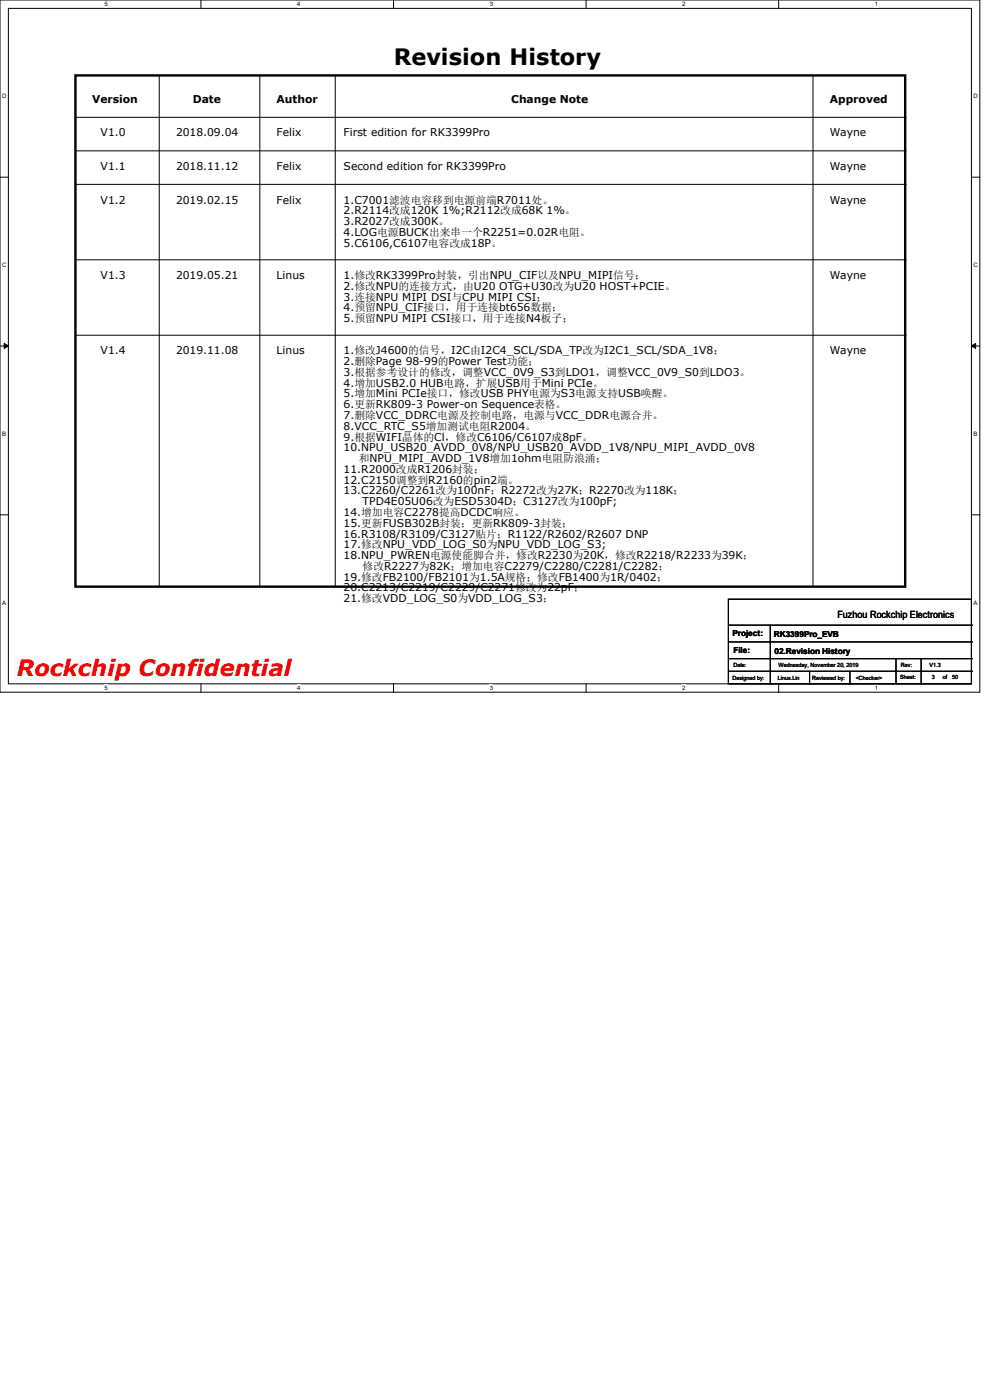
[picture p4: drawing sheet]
<svg xmlns="http://www.w3.org/2000/svg" width="210mm" height="297mm" viewBox="0 0 210 297" stroke-linecap="round" stroke-linejoin="round" font-family="sans-serif">
<defs><g id="words">
<text font-size="4.8" x="83.6" y="13.7">Revision History</text>
<text font-size="4.8" fill="#f00" x="3.6" y="143.5">Rockchip Confidential</text>
<g font-size="2.3">
<text x="19.6" y="21.8">Version</text>
<text x="40.9" y="21.8">Date</text>
<text x="58.7" y="21.8">Author</text>
<text x="108.4" y="21.8">Change Note</text>
<text x="176" y="21.8">Approved</text>
<text x="21.3" y="29">V1.0</text>
<text x="37.3" y="29">2018.09.04</text>
<text x="58.7" y="29">Felix</text>
<text x="72.9" y="29">First edition for RK3399Pro</text>
<text x="176" y="29">Wayne</text>
<text x="21.3" y="36.1">V1.1</text>
<text x="37.3" y="36.1">2018.11.12</text>
<text x="58.7" y="36.1">Felix</text>
<text x="72.9" y="36.1">Second edition for RK3399Pro</text>
<text x="176" y="36.1">Wayne</text>
<text x="21.3" y="43.2">V1.2</text>
<text x="37.3" y="43.2">2019.02.15</text>
<text x="58.7" y="43.2">Felix</text>
<text x="72.9" y="43.2">1.C7001滤波电容移到电源前端R7011处。</text>
<text x="72.9" y="45.5">2.R2114改成120K 1%;R2112改成68K 1%。</text>
<text x="72.9" y="47.8">3.R2027改成300K。</text>
<text x="176" y="43.2">Wayne</text>
<text x="72.9" y="50">4.LOG电源BUCK出来串一个R2251=0.02R电阻。</text>
<text x="72.9" y="52.3">5.C6106,C6107电容改成18P。</text>
<text x="21.3" y="59.2">V1.3</text>
<text x="37.3" y="59.2">2019.05.21</text>
<text x="58.7" y="59.2">Linus</text>
<text x="72.9" y="59.2">1.修改RK3399Pro封装，引出NPU_CIF以及NPU_MIPI信号；</text>
<text x="176" y="59.2">Wayne</text>
<text x="72.9" y="61.5">2.修改NPU的连接方式，由U20 OTG+U30改为U20 HOST+PCIE。</text>
<text x="72.9" y="63.8">3.连接NPU MIPI DSI与CPU MIPI CSI；</text>
<text x="72.9" y="66">4.预留NPU_CIF接口，用于连接bt656数据；</text>
<text x="72.9" y="68.3">5.预留NPU MIPI CSI接口，用于连接N4板子；</text>
<text x="21.3" y="75.2">V1.4</text>
<text x="37.3" y="75.2">2019.11.08</text>
<text x="58.7" y="75.2">Linus</text>
<text x="72.9" y="75.2">1.修改J4600的信号，I2C由I2C4_SCL/SDA_TP改为I2C1_SCL/SDA_1V8；</text>
<text x="72.9" y="77.5">2.删除Page 98-99的Power Test功能；</text>
<text x="176" y="75.2">Wayne</text>
<text x="72.9" y="79.8">3.根据参考设计的修改，调整VCC_0V9_S3到LDO1，调整VCC_0V9_S0到LDO3。</text>
<text x="72.9" y="82">4.增加USB2.0 HUB电路，扩展USB用于Mini PCIe。</text>
<text x="72.9" y="84.3">5.增加Mini PCIe接口，修改USB PHY电源为S3电源支持USB唤醒。</text>
<text x="72.9" y="86.6">6.更新RK809-3 Power-on Sequence表格。</text>
<text x="72.9" y="88.9">7.删除VCC_DDRC电源及控制电路，电源与VCC_DDR电源合并。</text>
<text x="72.9" y="91.2">8.VCC_RTC_S5增加测试电阻R2004。</text>
<text x="72.9" y="93.5">9.根据WIFI晶体的Cl，修改C6106/C6107成8pF。</text>
<text x="72.9" y="95.8">10.NPU_USB20_AVDD_0V8/NPU_USB20_AVDD_1V8/NPU_MIPI_AVDD_0V8</text>
<text x="72.9" y="100.3">11.R2000改成R1206封装；</text>
<text x="76.1" y="98">和NPU_MIPI_AVDD_1V8增加1ohm电阻防浪涌；</text>
<text x="72.9" y="102.6">12.C2150调整到R2160的pin2端。</text>
<text x="72.9" y="104.9">13.C2260/C2261改为100nF；R2272改为27K；R2270改为118K；</text>
<text x="76.9" y="107.2">TPD4E05U06改为ESD5304D；C3127改为100pF;</text>
<text x="72.9" y="109.5">14.增加电容C2278提高DCDC响应。</text>
<text x="72.9" y="111.8">15.更新FUSB302B封装；更新RK809-3封装；</text>
<text x="72.9" y="114">16.R3108/R3109/C3127贴片；R1122/R2602/R2607 DNP</text>
<text x="72.9" y="116.3">17.修改NPU_VDD_LOG_S0为NPU_VDD_LOG_S3;</text>
<text x="72.9" y="118.6">18.NPU_PWREN电源使能脚合并，修改R2230为20K，修改R2218/R2233为39K；</text>
<text x="72.9" y="123.2">19.修改FB2100/FB2101为1.5A规格；修改FB1400为1R/0402；</text>
<text x="72.9" y="125.5">20.C2213/C2219/C2229/C2271修改为22pF；</text>
<text x="76.9" y="120.9">修改R2227为82K；增加电容C2279/C2280/C2281/C2282；</text>
<text x="72.9" y="127.8">21.修改VDD_LOG_S0为VDD_LOG_S3；</text>
</g>
<text font-size="2.1" x="177.6" y="131">Fuzhou Rockchip Electronics</text>
<g font-size="1.7">
<text x="155.4" y="135">Project:</text>
<text x="164.1" y="135.1">RK3399Pro_EVB</text>
<text x="155.6" y="138.5">File:</text>
<text x="164.3" y="138.7">02.Revision History</text>
</g>
<g font-size="1.3">
<text x="22.2" y="1.3">5</text>
<text x="63" y="1.3">4</text>
<text x="103.9" y="1.3">3</text>
<text x="144.7" y="1.3">2</text>
<text x="185.6" y="1.3">1</text>
<text x=".5" y="20.8">D</text>
<text x="206.5" y="20.8">D</text>
<text x=".5" y="56.6">C</text>
<text x="206.5" y="56.6">C</text>
<text x=".5" y="92.5">B</text>
<text x="206.5" y="92.5">B</text>
<text x=".5" y="128.3">A</text>
<text x="206.5" y="128.3">A</text>
<text x="22.2" y="146.4">5</text>
<text x="63" y="146.4">4</text>
<text x="103.9" y="146.4">3</text>
<text x="144.7" y="146.4">2</text>
<text x="185.6" y="146.4">1</text>
</g>
<g font-size="1.2">
<text x="155.6" y="141.6">Date:</text>
<text x="165.2" y="141.6">Wednesday, November 20, 2019</text>
<text x="191.1" y="141.6">Rev:</text>
<text x="197.2" y="141.6">V1.3</text>
<text x="155.4" y="144.3">Designed by:</text>
<text x="165" y="144.3">Linus.Lin</text>
<text x="172.3" y="144.3">Reviewed by:</text>
<text x="181.5" y="144.3">&lt;Checker&gt;</text>
<text x="191" y="144.1">Sheet:</text>
<text x="197.7" y="144.1">3</text>
<text x="200" y="144.1">of</text>
<text x="202" y="144.1">50</text>
</g>
</g></defs>
<path d="M0 0h207.9v146.9h-207.9zM1.8 1.8h204.3v143.3h-204.3z" fill="none" stroke="#000" stroke-width=".21"/>
<g fill="#fff">
<path d="M22.2 .2h.7v1.4h-.7z"/>
<path d="M22.2 145.2h.7v1.4h-.7z"/>
</g>
<path d="M42.6 0v1.8M42.6 145.1v1.8" fill="none" stroke="#000" stroke-width=".21"/>
<g fill="#fff">
<path d="M63 .2h.7v1.4h-.7z"/>
<path d="M63 145.2h.7v1.4h-.7z"/>
</g>
<path d="M83.5 0v1.8M83.5 145.1v1.8" fill="none" stroke="#000" stroke-width=".21"/>
<g fill="#fff">
<path d="M103.9 .2h.7v1.4h-.7z"/>
<path d="M103.9 145.2h.7v1.4h-.7z"/>
</g>
<path d="M124.3 0v1.8M124.3 145.1v1.8" fill="none" stroke="#000" stroke-width=".21"/>
<g fill="#fff">
<path d="M144.7 .2h.7v1.4h-.7z"/>
<path d="M144.7 145.2h.7v1.4h-.7z"/>
</g>
<path d="M165.2 0v1.8M165.2 145.1v1.8" fill="none" stroke="#000" stroke-width=".21"/>
<g fill="#fff">
<path d="M185.6 .2h.7v1.4h-.7z"/>
<path d="M185.6 145.2h.7v1.4h-.7z"/>
<path d="M.5 19.7h.9v1.4h-.9z"/>
<path d="M206.5 19.7h.9v1.4h-.9z"/>
<path d="M.5 55.5h.9v1.4h-.9z"/>
<path d="M206.5 55.5h.9v1.4h-.9z"/>
</g>
<path d="M0 37.6h1.8M206.1 37.6h1.8" fill="none" stroke="#000" stroke-width=".21"/>
<g fill="#fff">
<path d="M.5 91.3h.8v1.4h-.8z"/>
<path d="M206.5 91.3h.8v1.4h-.8z"/>
</g>
<path d="M0 73.4h1.8M206.1 73.4h1.8" fill="none" stroke="#000" stroke-width=".21"/>
<path d="M.9 72.9l.9 .5-.9 .5zM206.1 73.4l.9-.5v1z" fill="#000" stroke="#000" stroke-width=".21"/>
<g fill="#fff">
<path d="M.5 127.1h.8v1.4h-.8z"/>
<path d="M206.5 127.1h.8v1.4h-.8z"/>
</g>
<g fill="none" stroke="#000" stroke-width=".21">
<path d="M33.8 16v108.5M55.1 16v108.5M71.1 16v108.5M172.5 16v108.5M16 24.9h176M16 32h176M16 39.1h176M192 24.9h.1M192 32h.1M192 39.1h.1M16 55.1h176M192 55.1h.1"/>
<path d="M16 71.1h176M192 71.1h.1M0 109.2h1.8M206.1 109.2h1.8M33.8 124.5h.1M55.1 124.5h.1M71.1 124.5h.1M154.5 127.1h51.6v18h-51.6zM154.5 132.6h51.6M154.5 136.2h51.6M154.5 139.7h51.6M163.4 132.6v12.5"/>
<path d="M172.5 124.5h.1M190.1 139.7v5.4M195.4 139.7v5.4M206.1 132.6h.1M206.1 136.2h.1M206.1 139.7h.1M154.5 142.4h51.6M163.4 145.1h.1M171.7 145.1h.1M171.7 142.4v2.7M180.3 145.1h.1M180.3 142.4v2.7"/>
<path d="M190.1 145.1h.1M195.4 145.1h.1M206.1 142.4h.1"/>
</g>
<path d="M16 16h176v108.5h-176z" fill="none" stroke="#000" stroke-width=".51"/>
<use href="#words"/>
</svg>
